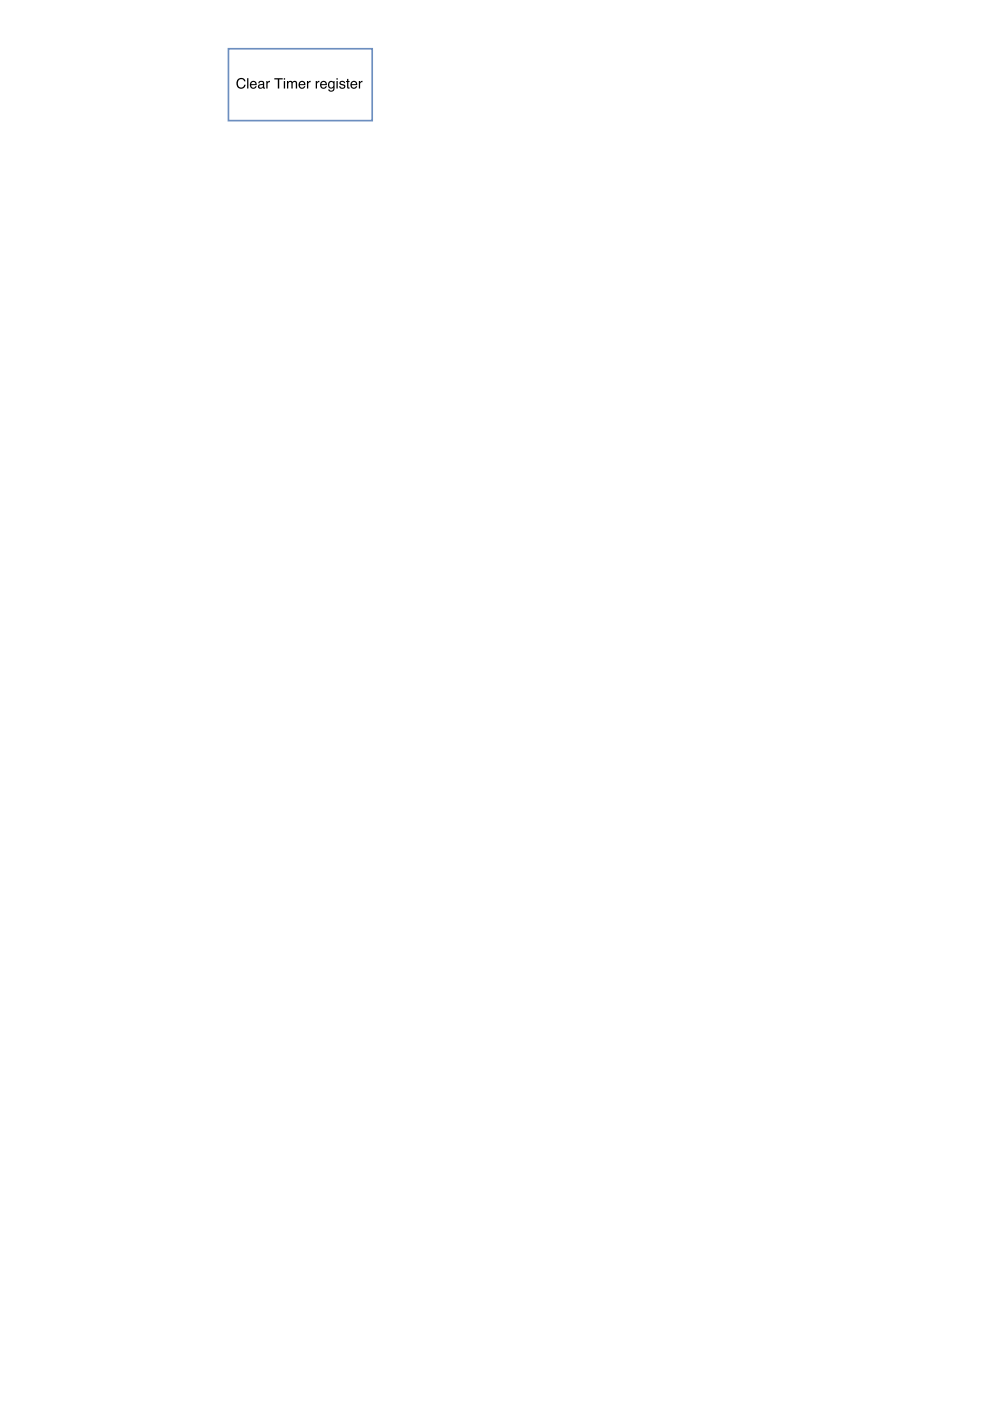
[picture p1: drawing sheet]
<svg xmlns="http://www.w3.org/2000/svg" width="210mm" height="297mm" viewBox="0 0 210 297" stroke-linecap="round" stroke-linejoin="round" font-family="sans-serif">
<path d="M48.4 10.3h30.5v15.3h-30.5z" fill="none" stroke="#6c8ebf" stroke-width=".35"/>
<path d="M50.4 16.9a.95 .95 0 0 1 .9-.4 .95 .95 0 0 1 .7 .7h-.2a.7 .7 0 0 0-.9-.4 .7 .7 0 0 0-.5 .9 .69 .69 0 0 0 .6 .8 .69 .69 0 0 0 .8-.5h.3a1.02 1.02 0 0 1-1.3 .8 1.02 1.02 0 0 1-.6-1.5zM52.4 16.6h.3v2.2h-.3zM53.2 17.4a.73 .73 0 0 1 .9-.2 .73 .73 0 0 1 .3 .9h-1.1a.45 .45 0 0 0 .3 .5 .45 .45 0 0 0 .5-.3h.3a.78 .78 0 0 1-1.1 .4 .78 .78 0 0 1-.2-1.1zM53.4 17.5l-.1 .3h.9l-.3-.4zM55 18.2a.38 .38 0 0 0 .5 .4 .38 .38 0 0 0 .2-.6zM54.9 17.3a.71 .71 0 0 1 1.1 .3v.9l.2 .1-.1 .2a.45 .45 0 0 0-.7 0 .49 .49 0 0 1-.7-.4 .49 .49 0 0 1 .5-.5l.5-.2a.36 .36 0 0 0-.3-.4 .36 .36 0 0 0-.4 .4h-.2zM56.5 17.2h.2v.2l.5-.3v.3l-.2 .1-.2 .2-.1 1.1h-.2zM58.2 16.6h1.7v.2h-.7v2h-.3v-2h-.7zM60.2 17.2h.2v1.6h-.2zM60.2 16.6h.2v.3h-.2zM60.8 17.2h.3v.2a.52 .52 0 0 1 .9 0 .53 .53 0 0 1 .6-.2 .53 .53 0 0 1 .4 .5v1.1h-.3v-1.3l-.3-.1-.3 .2v1.2h-.3v-1.1a.36 .36 0 0 0-.5-.3 .36 .36 0 0 0-.2 .5v.9h-.3zM63.5 17.4a.73 .73 0 0 1 .9-.2 .73 .73 0 0 1 .4 .9h-1.2a.45 .45 0 0 0 .3 .5 .45 .45 0 0 0 .6-.3h.2a.78 .78 0 0 1-1.1 .4 .78 .78 0 0 1-.2-1.1zM63.7 17.5l-.1 .3h.9l-.3-.4zM65.1 17.2h.2v.2l.6-.3v.3l-.3 .1-.2 .2v1.1h-.3zM66.9 17.2h.3v.2l.5-.3v.3l-.2 .1-.3 .2v1.1h-.3zM68.1 17.4a.73 .73 0 0 1 .9-.2 .73 .73 0 0 1 .3 .9h-1.2a.45 .45 0 0 0 .4 .5 .45 .45 0 0 0 .5-.3h.3a.78 .78 0 0 1-1.1 .4 .78 .78 0 0 1-.2-1.1zM68.3 17.5l-.1 .3h.8l-.2-.4zM69.7 17.4l.5-.3 .5 .3v-.2h.2v1.4a.7 .7 0 0 1-.5 .8 .7 .7 0 0 1-.8-.4h.3a.46 .46 0 0 0 .6 .2 .46 .46 0 0 0 .2-.7 .69 .69 0 0 1-.9 .2 .69 .69 0 0 1-.2-1zM70 17.5a.56 .56 0 0 0-.2 .7 .56 .56 0 0 0 .7 .3 .56 .56 0 0 0 .2-.8 .56 .56 0 0 0-.7-.2zM71.3 17.2h.3v1.6h-.3zM71.3 16.6h.3v.3h-.3zM72.1 17.3a.64 .64 0 0 1 1.1 .3h-.3a.34 .34 0 0 0-.3-.2 .34 .34 0 0 0-.3 .3 .76 .76 0 0 1 .9 .8 .69 .69 0 0 1-.7 .3 .69 .69 0 0 1-.6-.5h.3a.39 .39 0 0 0 .4 .3 .39 .39 0 0 0 .3-.4 .76 .76 0 0 1-.9-.8zM73.6 16.7h.3v.5h.2v.2h-.2v1l.2 .2v.2h-.3l-.2-.2v-1.2h-.2v-.2h.2zM74.5 17.4a.73 .73 0 0 1 .9-.2 .73 .73 0 0 1 .3 .9h-1.1a.45 .45 0 0 0 .3 .5 .45 .45 0 0 0 .6-.3h.2a.78 .78 0 0 1-1.1 .4 .78 .78 0 0 1-.2-1.1zM74.7 17.5l-.1 .3h.9l-.3-.4zM76.1 17.2h.2v.2l.6-.3v.3l-.3 .1-.2 .2v1.1h-.3z" fill="#000"/>
</svg>
